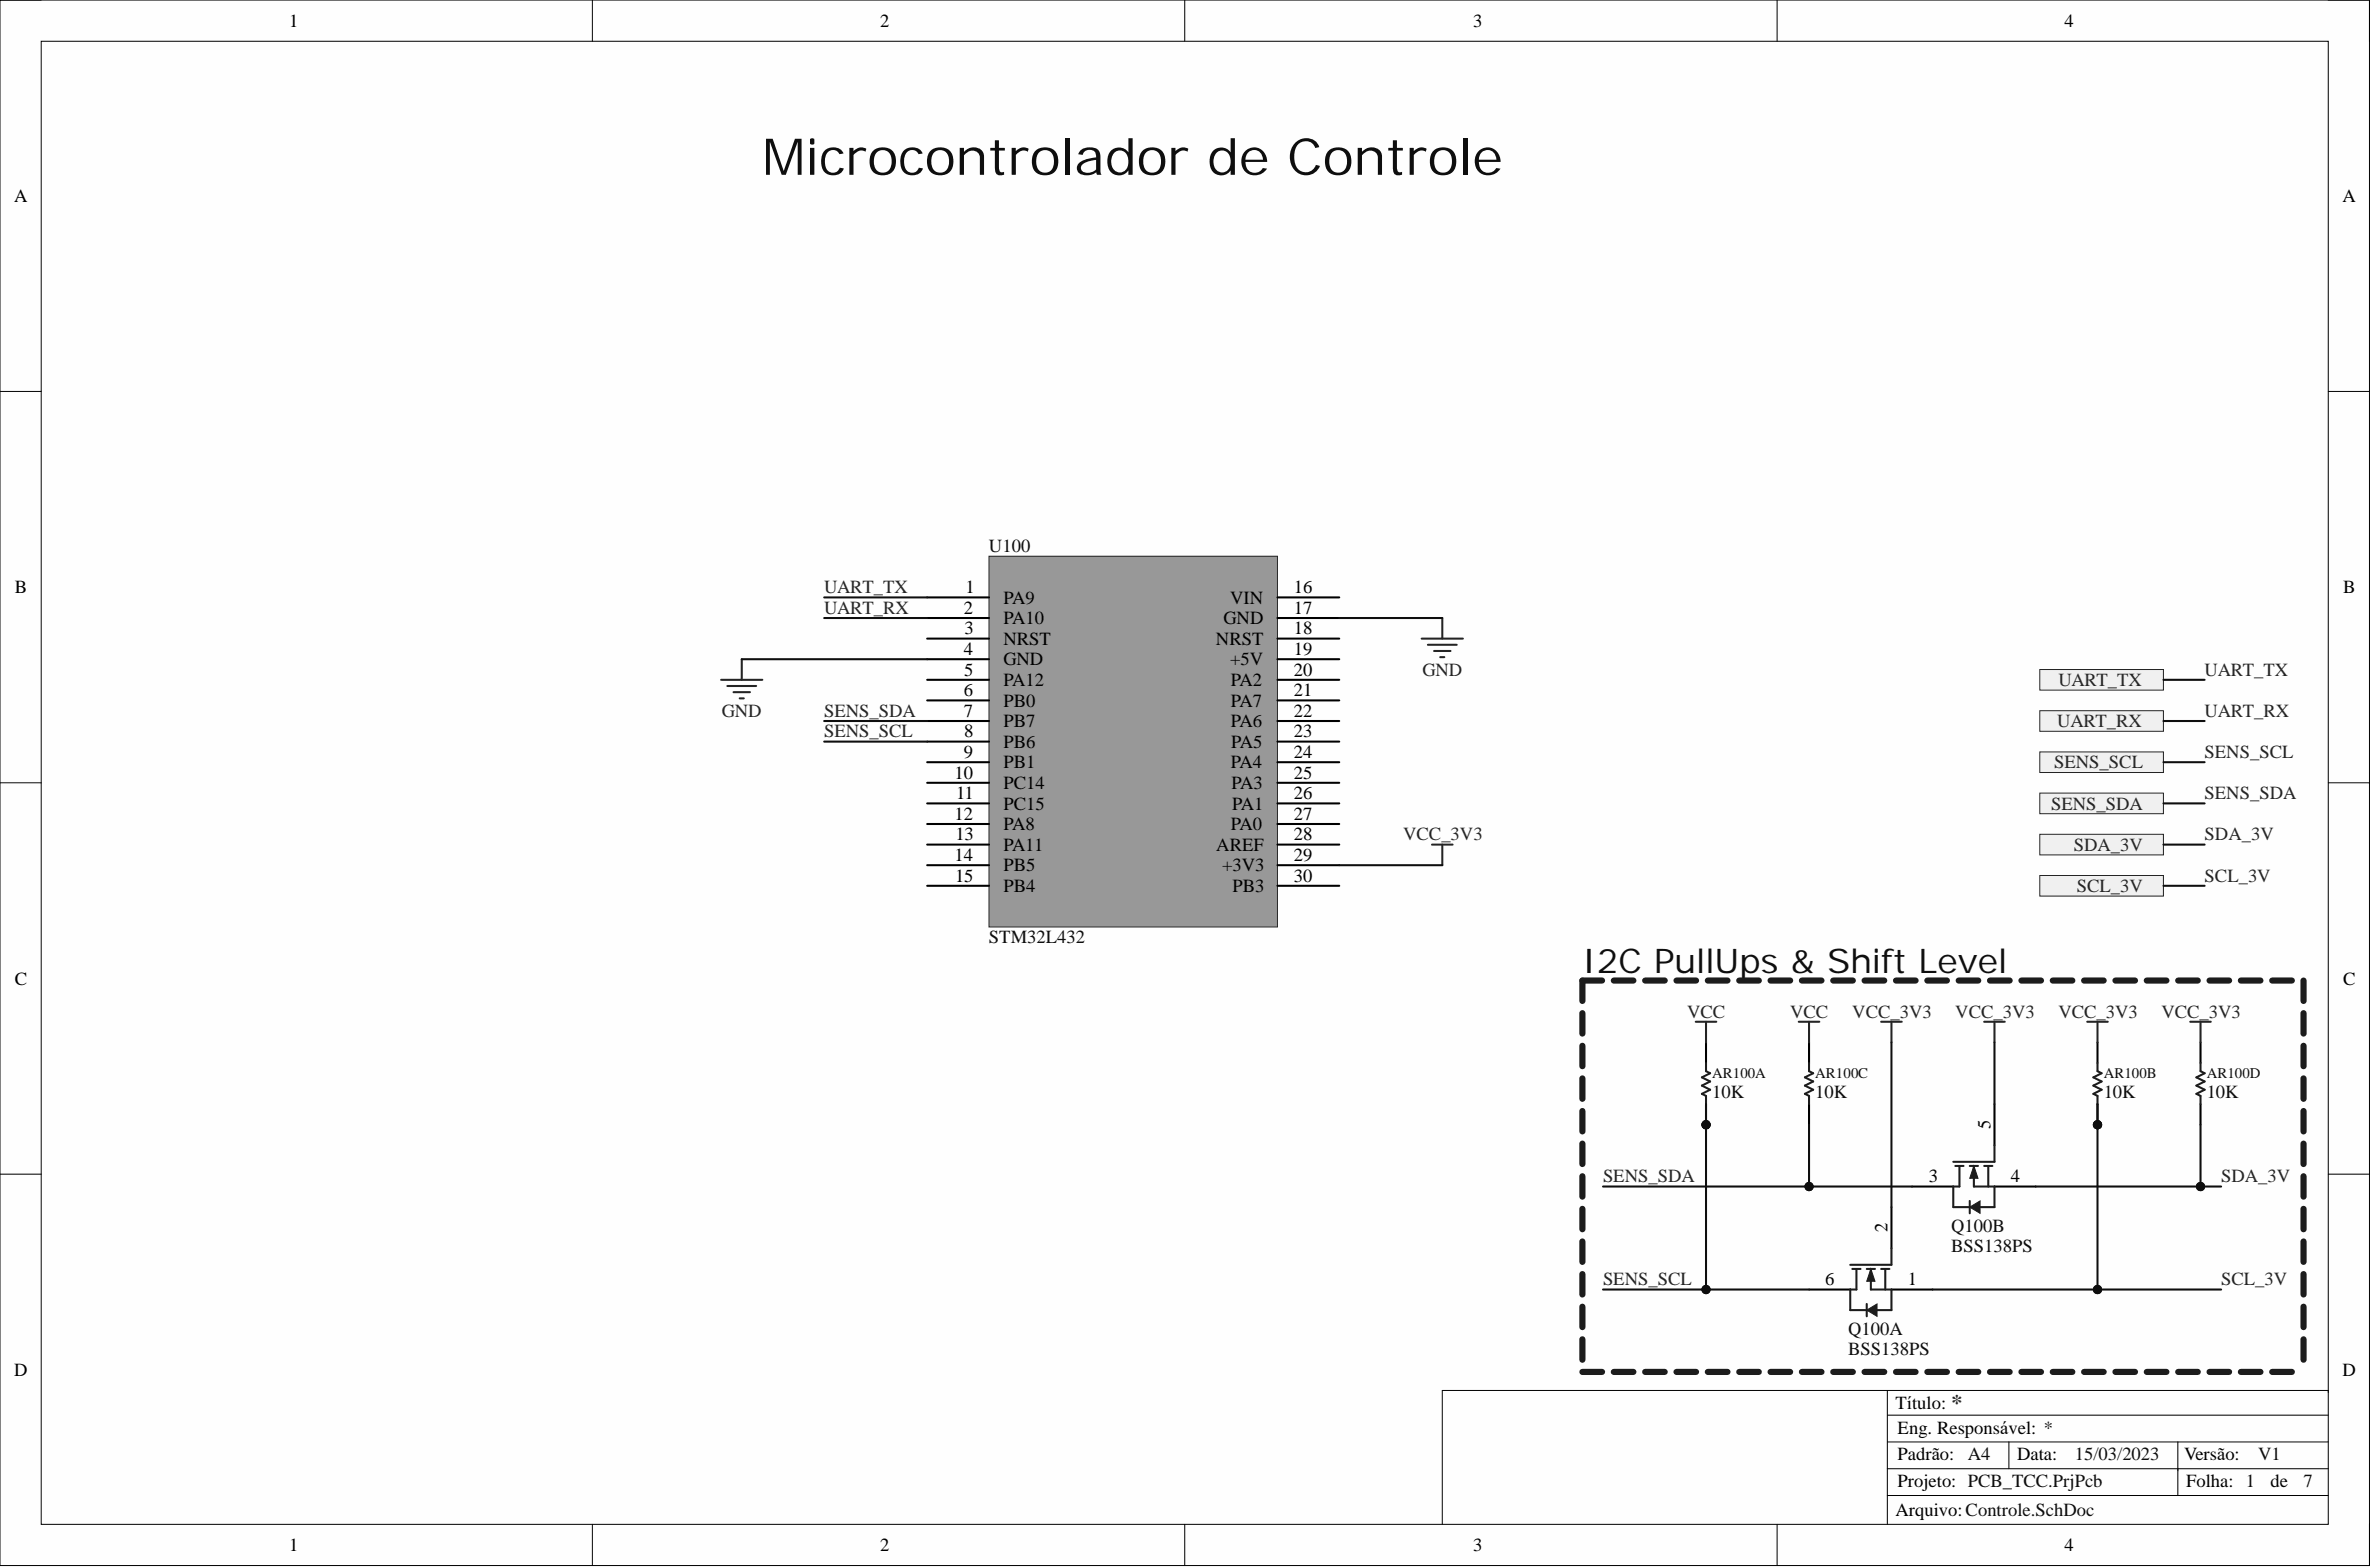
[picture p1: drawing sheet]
<svg xmlns="http://www.w3.org/2000/svg" width="292mm" height="193mm" viewBox="0 0 292 193" stroke-linecap="round" stroke-linejoin="round" font-family="sans-serif">
<defs><g id="words">
<text font-size="6.3" fill="#0e0e0e" x="93.9" y="21.5">Microcontrolador de Controle</text>
<text font-size="4.2" fill="#0e0e0e" x="194.9" y="119.9">I2C PullUps &amp; Shift Level</text>
<text font-size="2.7" fill="#262626" x="240.4" y="173.7">*</text>
<g font-size="2.3">
<text x="35.6" y="3.3">1</text>
<text x="108.4" y="3.3">2</text>
<text x="181.5" y="3.3">3</text>
<text x="254.3" y="3.3">4</text>
<text x="1.7" y="24.9">A</text>
<text x="288.6" y="24.9">A</text>
<text x="1.8" y="73.1">B</text>
<text x="118.8" y="75.6">2</text>
<text x="119" y="73.1">1</text>
<text x="123.6" y="74.3">PA9</text>
<text x="123.6" y="76.9">PA10</text>
<text x="150.7" y="76.9">GND</text>
<text x="151.5" y="74.3">VIN</text>
<text x="159.4" y="75.6">17</text>
<text x="159.4" y="73.1">16</text>
<text x="288.7" y="73.1">B</text>
<text x="118.8" y="80.7">4</text>
<text x="118.8" y="83.2">5</text>
<text x="118.8" y="78.1">3</text>
<text x="123.6" y="79.4">NRST</text>
<text x="123.6" y="81.9">GND</text>
<text x="149.8" y="79.4">NRST</text>
<text x="151.5" y="81.9">+5V</text>
<text x="159.4" y="83.2">20</text>
<text x="159.4" y="80.7">19</text>
<text x="159.4" y="78.1">18</text>
<text x="118.8" y="85.7">6</text>
<text x="118.8" y="88.3">7</text>
<text x="123.6" y="87">PB0</text>
<text x="123.6" y="84.5">PA12</text>
<text x="123.6" y="89.6">PB7</text>
<text x="151.6" y="89.6">PA6</text>
<text x="151.6" y="87">PA7</text>
<text x="151.6" y="84.5">PA2</text>
<text x="159.4" y="88.3">22</text>
<text x="159.4" y="85.7">21</text>
<text x="117.6" y="95.9">10</text>
<text x="118.8" y="93.4">9</text>
<text x="118.8" y="90.8">8</text>
<text x="123.6" y="94.6">PB1</text>
<text x="123.6" y="92.1">PB6</text>
<text x="151.6" y="94.6">PA4</text>
<text x="151.7" y="92.1">PA5</text>
<text x="159.4" y="95.9">25</text>
<text x="159.4" y="93.4">24</text>
<text x="159.4" y="90.8">23</text>
<text x="117.6" y="101">12</text>
<text x="117.8" y="98.4">11</text>
<text x="123.6" y="97.2">PC14</text>
<text x="123.6" y="99.7">PC15</text>
<text x="151.7" y="97.2">PA3</text>
<text x="151.8" y="99.7">PA1</text>
<text x="159.4" y="101">27</text>
<text x="159.4" y="98.4">26</text>
<text x="117.6" y="106">14</text>
<text x="117.7" y="103.5">13</text>
<text x="123.6" y="102.2">PA8</text>
<text x="123.6" y="104.8">PA11</text>
<text x="123.6" y="107.3">PB5</text>
<text x="149.8" y="104.8">AREF</text>
<text x="150.6" y="107.3">+3V3</text>
<text x="151.6" y="102.2">PA0</text>
<text x="159.4" y="106">29</text>
<text x="159.4" y="103.5">28</text>
<text x="117.7" y="108.6">15</text>
<text x="123.6" y="109.8">PB4</text>
<text x="151.8" y="109.8">PB3</text>
<text x="159.4" y="108.6">30</text>
<text x="1.8" y="121.3">C</text>
<text x="288.7" y="121.3">C</text>
<text x="245.2" y="139" transform="rotate(-90 245.2 139)">5</text>
<text x="237.6" y="145.6">3</text>
<text x="247.7" y="145.6">4</text>
<text x="232.5" y="151.7" transform="rotate(-90 232.5 151.7)">2</text>
<text x="224.9" y="158.3">6</text>
<text x="235.1" y="158.3">1</text>
<text x="1.7" y="169.5">D</text>
<text x="233.5" y="173.5">Título:</text>
<text x="288.6" y="169.5">D</text>
<text x="233.8" y="179.9">Padrão:</text>
<text x="233.8" y="176.6">Eng. Responsável: *</text>
<text x="248.5" y="179.9">Data:</text>
<text x="269.1" y="179.9">Versão:</text>
<text x="233.8" y="183.2">Projeto: PCB_TCC.PrjPcb</text>
<text x="269.3" y="183.2">Folha: 1</text>
<text x="279.7" y="183.2">de</text>
<text x="35.6" y="191">1</text>
<text x="108.4" y="191">2</text>
<text x="181.5" y="191">3</text>
<text x="233.5" y="186.7">Arquivo:Controle.SchDoc</text>
<text x="254.3" y="191">4</text>
</g>
<g font-size="2.3" fill="#0e0e0e">
<text x="121.8" y="68">U100</text>
<text x="121.8" y="116.2">STM32L432</text>
<text x="210.9" y="135.2">10K</text>
<text x="223.6" y="135.2">10K</text>
<text x="259.2" y="135.2">10K</text>
<text x="271.9" y="135.2">10K</text>
<text x="240.4" y="151.7">Q100B</text>
<text x="240.4" y="154.2">BSS138PS</text>
<text x="227.7" y="164.4">Q100A</text>
<text x="227.7" y="166.9">BSS138PS</text>
<text x="242.4" y="179.9">A4</text>
<text x="255.6" y="179.9">15/03/2023</text>
<text x="278.2" y="179.9">V1</text>
<text x="283.8" y="183.2">7</text>
</g>
<g font-size="2.3" fill="#262626">
<text x="101.5" y="73.1">UART_TX</text>
<text x="101.5" y="75.6">UART_RX</text>
<text x="175.2" y="83.2">GND</text>
<text x="271.6" y="83.2">UART_TX</text>
<text x="88.9" y="88.3">GND</text>
<text x="101.5" y="88.3">SENS_SDA</text>
<text x="253.5" y="89.6">UART_RX</text>
<text x="253.6" y="84.5">UART_TX</text>
<text x="271.6" y="88.3">UART_RX</text>
<text x="101.5" y="90.8">SENS_SCL</text>
<text x="253.1" y="94.6">SENS_SCL</text>
<text x="271.6" y="93.4">SENS_SCL</text>
<text x="252.7" y="99.7">SENS_SDA</text>
<text x="271.6" y="98.4">SENS_SDA</text>
<text x="172.9" y="103.5">VCC_3V3</text>
<text x="255.5" y="104.8">SDA_3V</text>
<text x="271.6" y="103.5">SDA_3V</text>
<text x="255.9" y="109.8">SCL_3V</text>
<text x="271.6" y="108.6">SCL_3V</text>
<text x="207.8" y="125.3">VCC</text>
<text x="220.5" y="125.3">VCC</text>
<text x="228.2" y="125.3">VCC_3V3</text>
<text x="240.9" y="125.3">VCC_3V3</text>
<text x="253.6" y="125.3">VCC_3V3</text>
<text x="266.3" y="125.3">VCC_3V3</text>
<text x="197.5" y="145.6">SENS_SDA</text>
<text x="273.6" y="145.6">SDA_3V</text>
<text x="197.5" y="158.3">SENS_SCL</text>
<text x="273.6" y="158.3">SCL_3V</text>
</g>
<g font-size="1.8" fill="#0e0e0e">
<text x="210.9" y="132.8">AR100A</text>
<text x="223.6" y="132.8">AR100C</text>
<text x="259.2" y="132.8">AR100B</text>
<text x="271.9" y="132.8">AR100D</text>
</g>
</g></defs>
<path d="M0 0h291.9v192.8h-291.9z" fill-rule="evenodd" fill="#fefefe"/>
<path d="M0 0h291.9v192.8h-291.9z" fill="none" stroke="#000" stroke-width=".12"/>
<path d="M5.1 5.1h281.7v182.6h-281.7z" fill-rule="evenodd" fill="#fefefe"/>
<g fill="none" stroke="#000" stroke-width=".12">
<path d="M0 0h5.1M5.1 5.1h281.7v182.6h-281.7zM73 0v5.1M146 0v5.1M218.9 0v5.1M286.8 0h5.1v5.1M0 48.2h5.1M286.8 48.2h5.1M0 96.4h5.1M286.8 96.4h5.1M0 144.6h5.1M286.8 144.6h5.1"/>
<path d="M232.5 177.6h54.3M232.5 171.2v16.5M232.5 174.3h54.3M247.5 177.6v3.3M268.3 177.6v6.6M286.8 171.5v-.3h-109.1v16.5M73 187.7v5.1M146 187.7v5.1M218.9 187.7v5.1M232.5 184.2h54.3M232.5 180.9h54.3M291.9 187.7v5.1"/>
</g>
<path d="M121.8 68.5h35.6v45.7h-35.6z" fill-rule="evenodd" fill="#989898"/>
<path d="M121.8 68.5h35.6v45.7h-35.6z" fill="none" stroke="#262626" stroke-width=".12"/>
<g fill="none" stroke="#000" stroke-width=".25">
<path d="M114.2 73.6h7.6M114.2 76.1h7.6M114.2 78.6h7.6M157.4 73.6h7.6M157.4 76.1h7.6M157.4 78.6h7.6M114.2 96.4h7.6M114.2 98.9h7.6M114.2 86.3h7.6M114.2 93.9h7.6M114.2 83.7h7.6M114.2 91.3h7.6"/>
<path d="M114.2 88.8h7.6M114.2 81.2h7.6M157.4 96.4h7.6M157.4 98.9h7.6M157.4 86.3h7.6M157.4 93.9h7.6M157.4 83.7h7.6M157.4 91.3h7.6M157.4 88.8h7.6M157.4 81.2h7.6M114.2 101.5h7.6M114.2 104h7.6"/>
<path d="M114.2 109.1h7.6M114.2 106.5h7.6M157.4 101.5h7.6M157.4 104h7.6M157.4 109.1h7.6M157.4 106.5h7.6M222.9 158.8h5M233 158.8h5.1M233 148.7v5"/>
</g>
<path d="M228.2 156.3h1M228.7 156.3v2.5M230 156.3h1M230.5 156.3v2.5h2.5M231.8 156.3h1M232.3 156.3v2.5M233 153.7v2.1h-5.1" fill="none" stroke="#1c1c1c" stroke-width=".25"/>
<path d="M230.5 156.3l.5 1.5h-1z" fill="#1c1c1c"/>
<path d="M230.5 156.3l.5 1.5h-1z" fill="none" stroke="#1c1c1c" stroke-width=".12"/>
<path d="M228.7 158.8h-.8v2.5h2.1M233 158.8v2.5h-1.8" fill="none" stroke="#1c1c1c" stroke-width=".25"/>
<path d="M230 161.3l1.2-.7v1.5z" fill="#1c1c1c"/>
<path d="M230 161.3l1.2-.7v1.5z" fill="none" stroke="#1c1c1c" stroke-width=".12"/>
<path d="M240.9 143.6h1M241.4 143.6v2.5M242.7 143.6h1M243.2 143.6v2.5h2.5M244.4 143.6h1.1M245 143.6v2.5M245.7 141v2.1h-5.1M230 160.6v1.5" fill="none" stroke="#1c1c1c" stroke-width=".25"/>
<path d="M245.7 136v5M235.6 146.1h5M245.7 146.1h5.1" fill="none" stroke="#000" stroke-width=".25"/>
<path d="M243.2 143.6l.5 1.5h-1z" fill="#1c1c1c"/>
<path d="M243.2 143.6l.5 1.5h-1z" fill="none" stroke="#1c1c1c" stroke-width=".12"/>
<path d="M241.4 146.1h-.8v2.6h2.1M245.7 146.1v2.6h-1.8" fill="none" stroke="#1c1c1c" stroke-width=".25"/>
<path d="M242.7 148.7l1.2-.8v1.5z" fill="#1c1c1c"/>
<path d="M242.7 148.7l1.2-.8v1.5z" fill="none" stroke="#1c1c1c" stroke-width=".12"/>
<path d="M242.7 147.9v1.5" fill="none" stroke="#1c1c1c" stroke-width=".25"/>
<path d="M244.4 125.8h2.6M245.7 125.8v2.6" fill="none" stroke="#262626" stroke-width=".25"/>
<circle cx="210.2" cy="138.5" r=".51" fill="#0e0e0e"/>
<circle cx="210.2" cy="138.5" r=".51" fill="none" stroke="#0e0e0e" stroke-width=".12"/>
<path d="M210.2 128.4v2.5M210.2 136v2.5" fill="none" stroke="#000" stroke-width=".25"/>
<circle cx="210.2" cy="138.5" r=".51" fill="#0e0e0e"/>
<circle cx="210.2" cy="138.5" r=".51" fill="none" stroke="#0e0e0e" stroke-width=".12"/>
<path d="M210.2 130.9v1l.5 .3-1 .5 1 .5-1 .5 1 .5-1 .5 .5 .3v1" fill="none" stroke="#1c1c1c" stroke-width=".25"/>
<circle cx="258.4" cy="138.5" r=".51" fill="#0e0e0e"/>
<circle cx="258.4" cy="138.5" r=".51" fill="none" stroke="#0e0e0e" stroke-width=".12"/>
<path d="M258.4 128.4v2.5M258.4 136v2.5" fill="none" stroke="#000" stroke-width=".25"/>
<circle cx="258.4" cy="138.5" r=".51" fill="#0e0e0e"/>
<circle cx="258.4" cy="138.5" r=".51" fill="none" stroke="#0e0e0e" stroke-width=".12"/>
<path d="M222.9 130.9v1l.5 .3-1 .5 1 .5-1 .5 1 .5-1 .5 .5 .3v1M258.4 130.9v1l.5 .3-1 .5 1 .5-1 .5 1 .5-1 .5 .5 .3v1M271.1 130.9v1l.5 .3-1 .5 1 .5-1 .5 1 .5-1 .5 .5 .3v1" fill="none" stroke="#1c1c1c" stroke-width=".25"/>
<path d="M222.9 128.4v2.5M222.9 136v2.5M271.1 128.4v2.5M271.1 136v2.5" fill="none" stroke="#000" stroke-width=".25"/>
<path d="M176.4 104h2.6M177.7 104v2.5M208.9 125.8h2.5M210.2 125.8v2.6M221.6 125.8h2.5M222.9 125.8v2.6M231.8 125.8h2.5M233 125.8v2.6M257.1 125.8h2.6M258.4 125.8v2.6M269.8 125.8h2.6M271.1 125.8v2.6" fill="none" stroke="#262626" stroke-width=".25"/>
<g fill="none" stroke="#1c1c1c" stroke-width=".76">
<path d="M194.9 168.9h2.5M198.8 168.9h2.4M202.7 168.9h2.4M206.5 168.9h2.4M210.4 168.9h2.4M214.3 168.9h2.4M218.1 168.9h2.4M222 168.9h2.4M225.9 168.9h2.4M229.7 168.9h2.4M233.6 168.9h2.4M237.4 168.9h2.5"/>
<path d="M241.3 168.9h2.4M245.2 168.9h2.4M249 168.9h2.4M252.9 168.9h2.4M256.8 168.9h2.4M260.6 168.9h2.4M264.5 168.9h2.4M268.3 168.9h2.5M272.2 168.9h2.4M276.1 168.9h2.4M279.9 168.9h2.5"/>
</g>
<path d="M251.3 92.6h15.2v2.5h-15.2z" fill-rule="evenodd" fill="#f0f0f0"/>
<path d="M251.3 92.6h15.2v2.5h-15.2z" fill="none" stroke="#262626" stroke-width=".12"/>
<path d="M251.3 97.7h15.2v2.5h-15.2z" fill-rule="evenodd" fill="#f0f0f0"/>
<path d="M251.3 97.7h15.2v2.5h-15.2z" fill="none" stroke="#262626" stroke-width=".12"/>
<path d="M251.3 102.7h15.2v2.6h-15.2z" fill-rule="evenodd" fill="#f0f0f0"/>
<path d="M251.3 102.7h15.2v2.6h-15.2z" fill="none" stroke="#262626" stroke-width=".12"/>
<path d="M251.3 107.8h15.2v2.6h-15.2z" fill-rule="evenodd" fill="#f0f0f0"/>
<path d="M251.3 107.8h15.2v2.6h-15.2z" fill="none" stroke="#262626" stroke-width=".12"/>
<path d="M251.3 87.5h15.2v2.6h-15.2z" fill-rule="evenodd" fill="#f0f0f0"/>
<path d="M251.3 87.5h15.2v2.6h-15.2z" fill="none" stroke="#262626" stroke-width=".12"/>
<path d="M251.3 82.4h15.2v2.6h-15.2z" fill-rule="evenodd" fill="#f0f0f0"/>
<path d="M251.3 82.4h15.2v2.6h-15.2z" fill="none" stroke="#262626" stroke-width=".12"/>
<path d="M175.1 78.6h5.1M175.9 79.4h3.6M177.7 76.1v2.5M88.8 83.7h5.1M89.6 84.5h3.6M90.4 85.2h2M91.1 86h.5M91.4 81.2v2.5M176.7 80.2h2M177.4 80.9h.5" fill="none" stroke="#262626" stroke-width=".25"/>
<g fill="none" stroke="#1c1c1c" stroke-width=".76">
<path d="M194.9 124.8v2.5M194.9 128.8v2.5M194.9 132.8v2.5M194.9 136.8v2.5M197.4 120.8h-2.5v2.5M198.8 120.8h2.4M202.7 120.8h2.4M206.5 120.8h2.4M210.4 120.8h2.4M214.3 120.8h2.4M218.1 120.8h2.4M222 120.8h2.4"/>
<path d="M225.9 120.8h2.4M229.7 120.8h2.4M233.6 120.8h2.4M237.4 120.8h2.5M241.3 120.8h2.4M245.2 120.8h2.4M249 120.8h2.4M252.9 120.8h2.4M256.8 120.8h2.4M260.6 120.8h2.4M264.5 120.8h2.4M268.3 120.8h2.5"/>
<path d="M272.2 120.8h2.4M276.1 120.8h2.4M279.9 120.8h2.5M283.8 120.8v2.5M283.8 124.8v2.5M283.8 128.8v2.5M283.8 132.8v2.5M283.8 136.8v2.5M194.9 140.8v2.5M194.9 144.8v2.6M194.9 148.9v2.5M194.9 152.9v2.5"/>
<path d="M194.9 156.9v2.5M283.8 140.8v2.5M283.8 144.8v2.6M283.8 148.9v2.5M283.8 152.9v2.5M283.8 156.9v2.5M194.9 160.9v2.5M194.9 164.9v2.5M283.8 160.9v2.5M283.8 164.9v2.5"/>
</g>
<path d="M101.5 73.6h12.7M101.5 76.1h12.7M101.5 88.8h12.7M101.5 91.3h12.7M197.5 158.8h25.4" fill="none" stroke="#0e0e0e" stroke-width=".25"/>
<circle cx="210.2" cy="158.8" r=".51" fill="#0e0e0e"/>
<circle cx="210.2" cy="158.8" r=".51" fill="none" stroke="#0e0e0e" stroke-width=".12"/>
<path d="M250.8 146.1h22.8" fill="none" stroke="#0e0e0e" stroke-width=".25"/>
<circle cx="271.1" cy="146.1" r=".51" fill="#0e0e0e"/>
<circle cx="271.1" cy="146.1" r=".51" fill="none" stroke="#0e0e0e" stroke-width=".12"/>
<path d="M238.1 158.8h35.5" fill="none" stroke="#0e0e0e" stroke-width=".25"/>
<circle cx="258.4" cy="158.8" r=".51" fill="#0e0e0e"/>
<circle cx="258.4" cy="158.8" r=".51" fill="none" stroke="#0e0e0e" stroke-width=".12"/>
<path d="M210.2 136v22.8M233 128.4v20.3M245.7 128.4v7.6" fill="none" stroke="#0e0e0e" stroke-width=".25"/>
<circle cx="210.2" cy="138.5" r=".51" fill="#0e0e0e"/>
<circle cx="210.2" cy="138.5" r=".51" fill="none" stroke="#0e0e0e" stroke-width=".12"/>
<circle cx="210.2" cy="158.8" r=".51" fill="#0e0e0e"/>
<circle cx="210.2" cy="158.8" r=".51" fill="none" stroke="#0e0e0e" stroke-width=".12"/>
<path d="M258.4 136v22.8" fill="none" stroke="#0e0e0e" stroke-width=".25"/>
<circle cx="258.4" cy="138.5" r=".51" fill="#0e0e0e"/>
<circle cx="258.4" cy="138.5" r=".51" fill="none" stroke="#0e0e0e" stroke-width=".12"/>
<circle cx="258.4" cy="158.8" r=".51" fill="#0e0e0e"/>
<circle cx="258.4" cy="158.8" r=".51" fill="none" stroke="#0e0e0e" stroke-width=".12"/>
<path d="M271.1 138.5v7.6" fill="none" stroke="#0e0e0e" stroke-width=".25"/>
<circle cx="271.1" cy="146.1" r=".51" fill="#0e0e0e"/>
<circle cx="271.1" cy="146.1" r=".51" fill="none" stroke="#0e0e0e" stroke-width=".12"/>
<path d="M165 106.5h12.7M222.9 138.5v7.6" fill="none" stroke="#0e0e0e" stroke-width=".25"/>
<circle cx="222.9" cy="146.1" r=".51" fill="#0e0e0e"/>
<circle cx="222.9" cy="146.1" r=".51" fill="none" stroke="#0e0e0e" stroke-width=".12"/>
<path d="M197.5 146.1h38.1" fill="none" stroke="#0e0e0e" stroke-width=".25"/>
<circle cx="222.9" cy="146.1" r=".51" fill="#0e0e0e"/>
<circle cx="222.9" cy="146.1" r=".51" fill="none" stroke="#0e0e0e" stroke-width=".12"/>
<path d="M165 76.1h12.7M91.4 81.2h22.8M266.5 93.9h5.1M266.5 98.9h5.1M266.5 88.8h5.1M266.5 83.7h5.1M266.5 104h5.1M266.5 109.1h5.1" fill="none" stroke="#0e0e0e" stroke-width=".25"/>
<use href="#words"/>
</svg>
